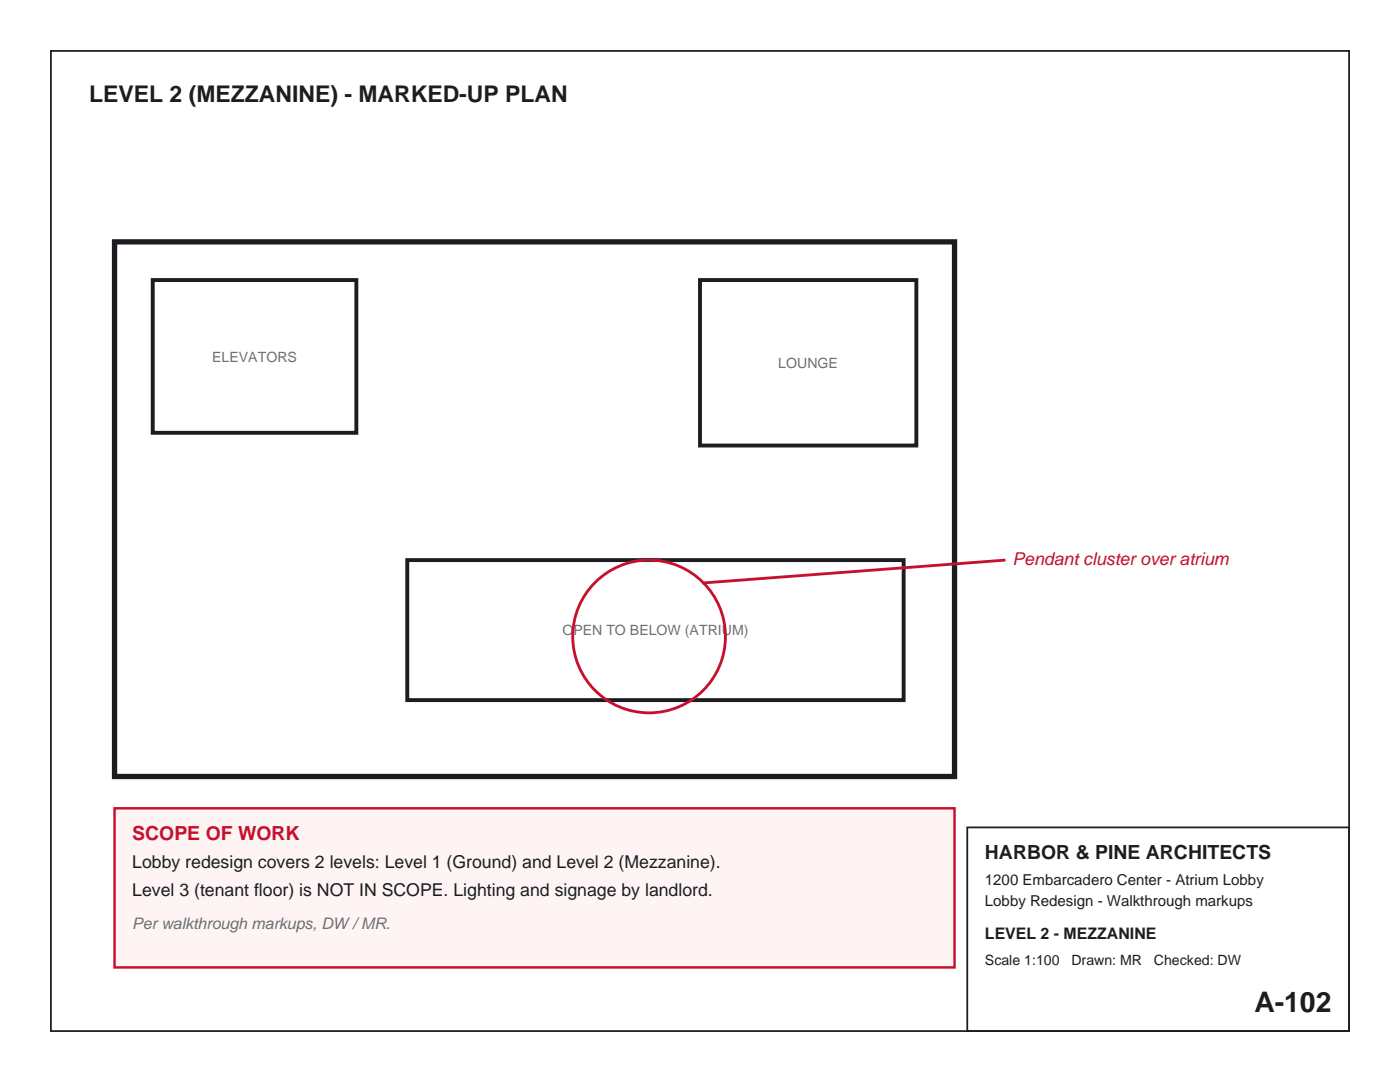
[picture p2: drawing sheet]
<svg xmlns="http://www.w3.org/2000/svg" width="279mm" height="216mm" viewBox="0 0 279 216" stroke-linecap="round" stroke-linejoin="round" font-family="sans-serif">
<defs><g id="words">
<text font-size="5.6" fill="#1b1d21" x="250.3" y="201.9">A-102</text>
<text font-size="4.6" fill="#1b1d21" x="17.8" y="20.3">LEVEL 2 (MEZZANINE) - MARKED-UP PLAN</text>
<text font-size="3.9" fill="#c8102e" x="26.4" y="167.6">SCOPE OF WORK</text>
<text font-size="3.9" fill="#1b1d21" x="196.6" y="171.4">HARBOR &amp; PINE ARCHITECTS</text>
<text font-size="3.5" fill="#c8102e" x="202.1" y="112.8">Pendant cluster over atrium</text>
<g font-size="3.5" fill="#1b1d21">
<text x="26.4" y="173.2">Lobby redesign covers 2 levels: Level 1 (Ground) and Level 2 (Mezzanine).</text>
<text x="26.4" y="178.8">Level 3 (tenant floor) is NOT IN SCOPE. Lighting and signage by landlord.</text>
</g>
<text font-size="3.2" fill="#6b6f76" x="26.4" y="185.4">Per walkthrough markups, DW / MR.</text>
<text font-size="3.2" fill="#1b1d21" x="196.6" y="187.5">LEVEL 2 - MEZZANINE</text>
<g font-size="3" fill="#1b1d21">
<text x="196.6" y="176.5">1200 Embarcadero Center - Atrium Lobby</text>
<text x="196.6" y="180.8">Lobby Redesign - Walkthrough markups</text>
</g>
<g font-size="2.8" fill="#6b6f76">
<text x="42.3" y="72.2">ELEVATORS</text>
<text x="155.3" y="73.4">LOUNGE</text>
<text x="112.2" y="126.8">OPEN TO BELOW (ATRIUM)</text>
</g>
<g font-size="2.8" fill="#1b1d21">
<text x="196.6" y="192.5">Scale 1:100</text>
<text x="213.8" y="192.5">Drawn: MR</text>
<text x="230.3" y="192.5">Checked: DW</text>
</g>
</g></defs>
<path d="M10.2 10.2h259v195.5h-259zM193 165.1h76.2v40.6h-76.2z" fill="none" stroke="#1b1d21" stroke-width=".35"/>
<path d="M22.9 48.3h167.6v106.6h-167.6z" fill="none" stroke="#1b1d21" stroke-width="1.1" stroke-linecap="butt"/>
<path d="M30.5 55.9h40.6v30.5h-40.6zM139.7 55.9h43.2v33h-43.2zM81.3 111.8h99v27.9h-99z" fill="none" stroke="#1b1d21" stroke-width=".78" stroke-linecap="butt"/>
<g fill="none" stroke="#c8102e" stroke-width=".56">
<path d="M200.7 111.8l-60.5 4.5"/>
<circle cx="129.5" cy="127" r="15.2"/>
</g>
<path d="M22.9 161.3h167.6v31.7h-167.6z" fill-rule="evenodd" fill="#fff4f4" stroke="#c8102e" stroke-width=".49"/>
<use href="#words"/>
</svg>
